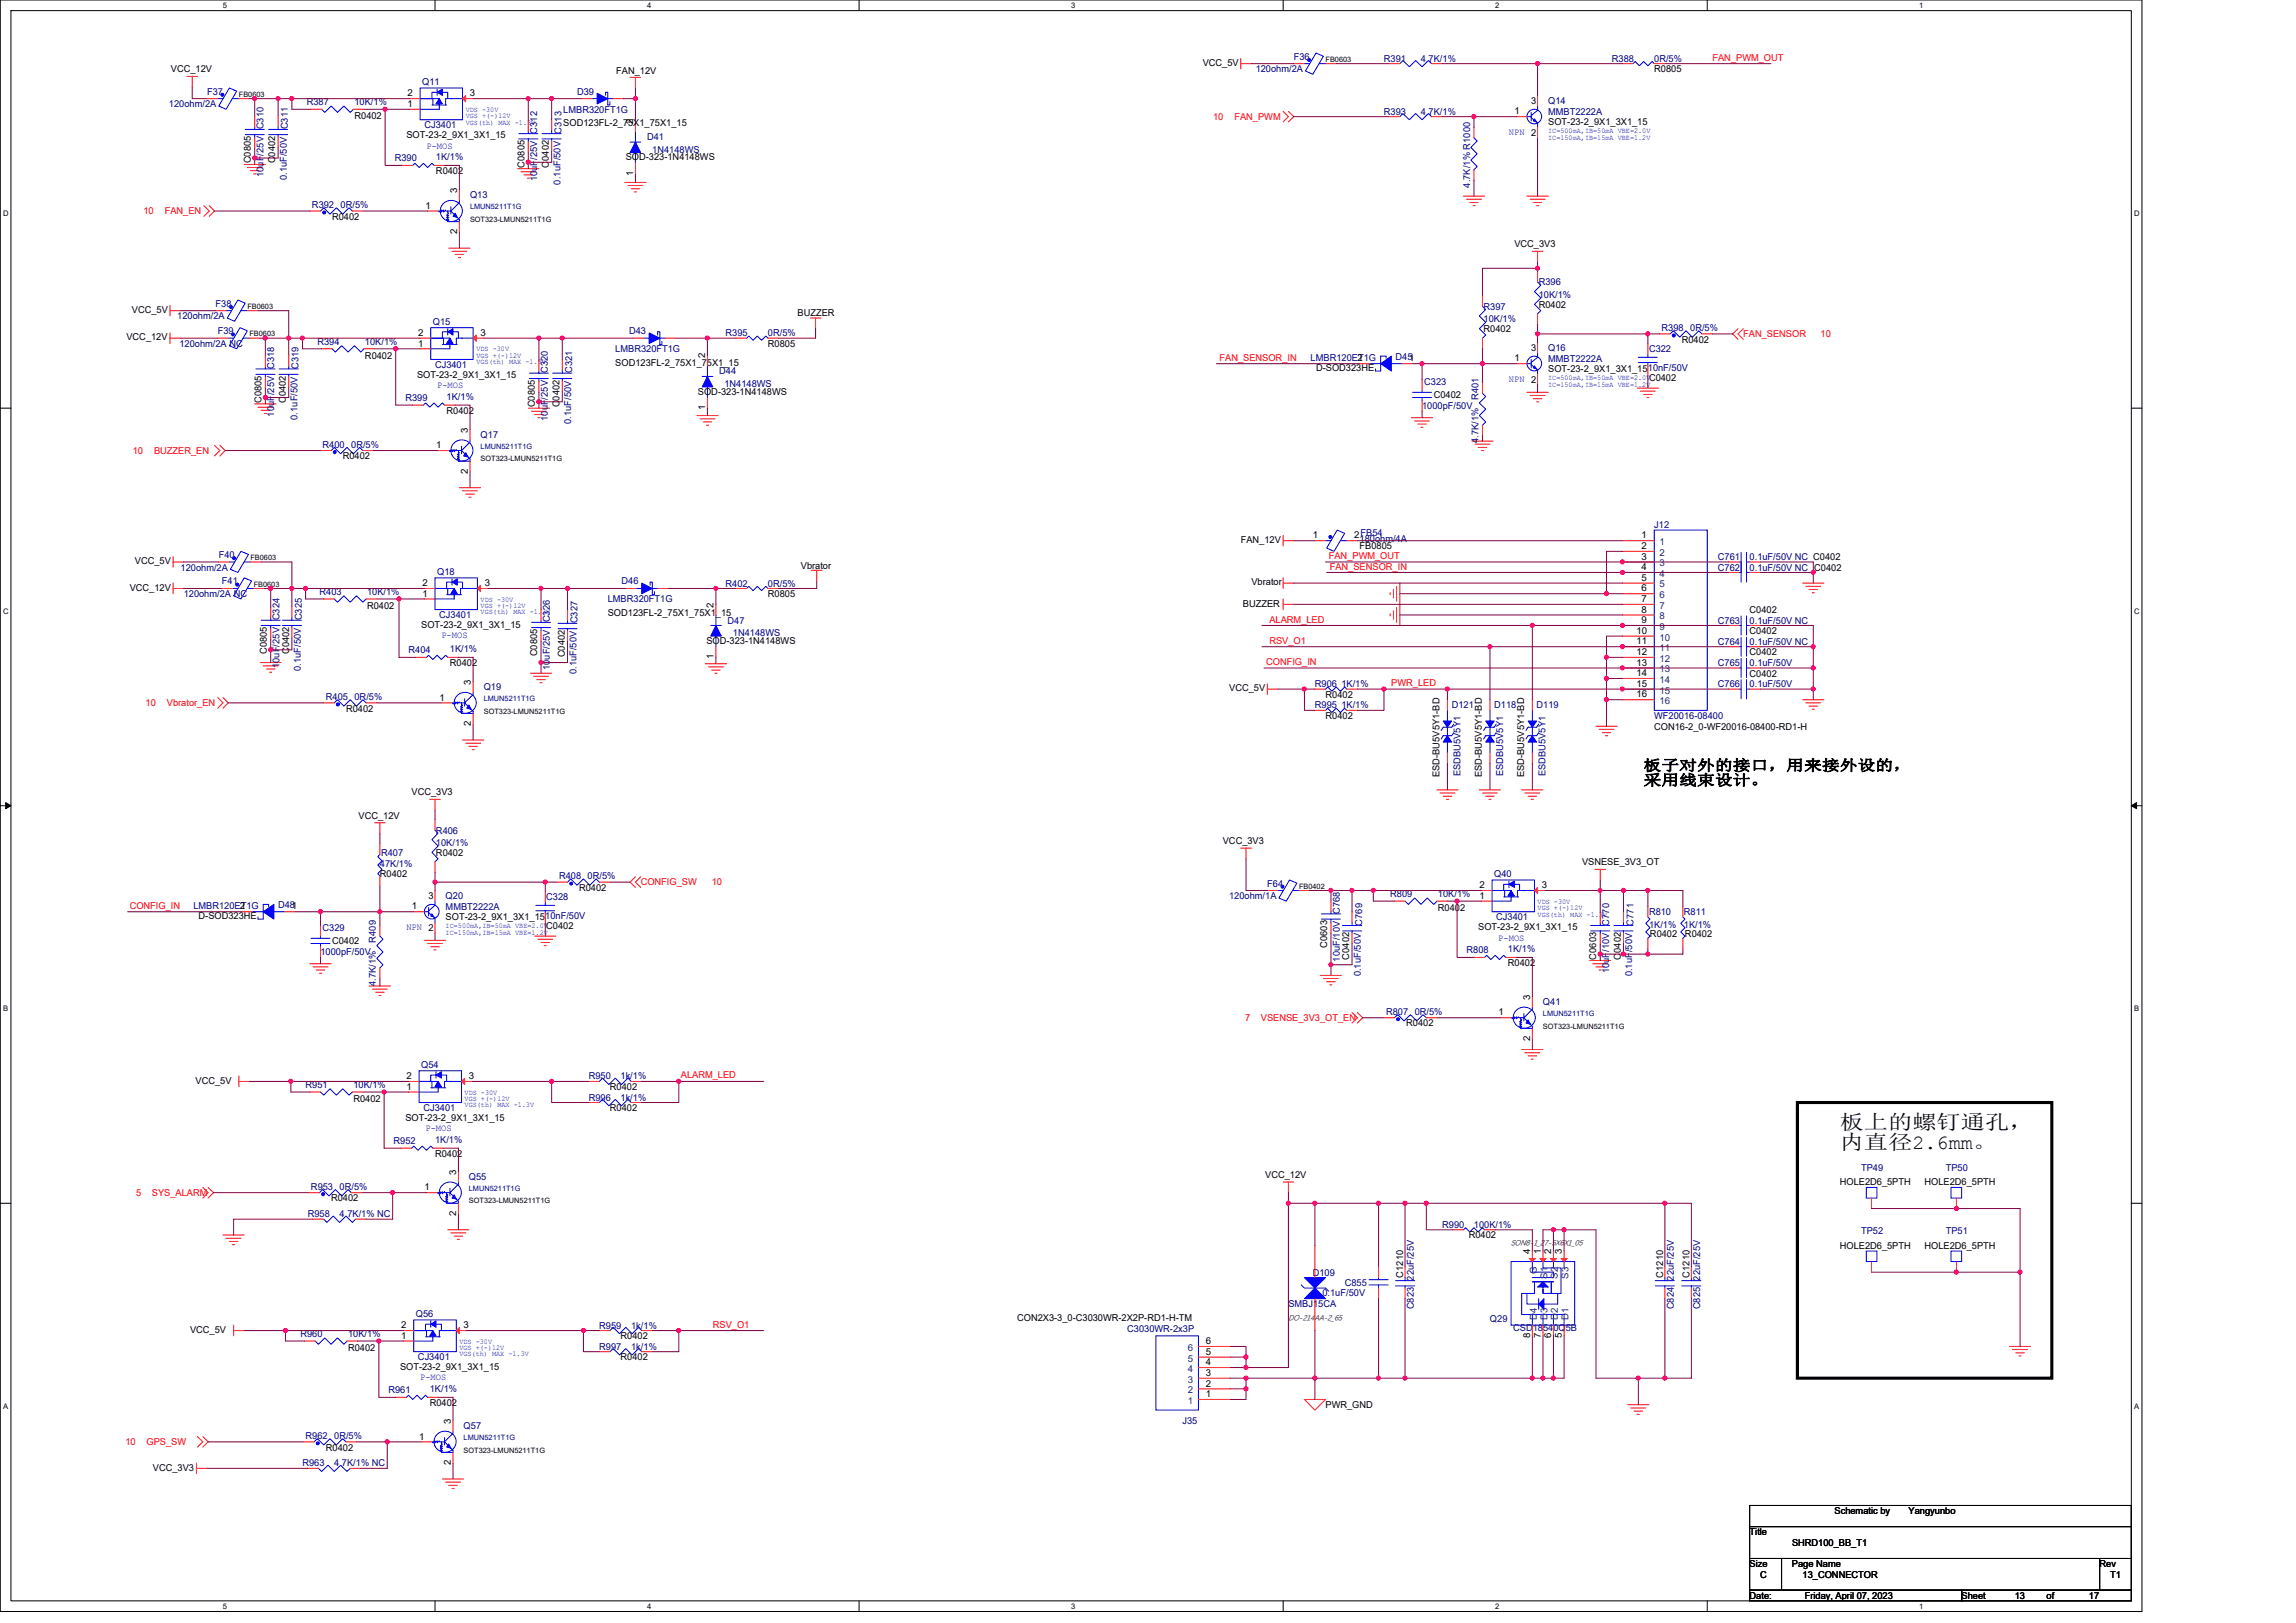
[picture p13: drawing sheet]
<svg xmlns="http://www.w3.org/2000/svg" width="297mm" height="210mm" viewBox="0 0 297 210" stroke-linecap="round" stroke-linejoin="round" font-family="sans-serif">
<defs><g id="words">
<g font-size="2.6">
<text x="238" y="146.1">板上的螺钉通孔，</text>
<text x="238" y="148.7">内直径2.6mm。</text>
</g>
<g font-size="1.9">
<text x="212.6" y="99.7">板子对外的接口，用来接外设的，</text>
<text x="212.6" y="101.6">采用线束设计。</text>
</g>
<g font-size="1.2">
<text x="22.1" y="9.4">VCC_12V</text>
<text x="79.7" y="9.6">FAN_12V</text>
<text x="155.6" y="8.5">VCC_5V</text>
<text x="214" y="9.4">R0805</text>
<text x="45.9" y="15.4">R0402</text>
<text x="52.6" y="17.9">SOT-23-2_9X1_3X1_15</text>
<text x="52.7" y="13.8">1</text>
<text x="52.7" y="12.5">2</text>
<text x="60.8" y="12.5">3</text>
<text x="72.9" y="16.3">SOD123FL-2_75X1_75X1_15</text>
<text x="81.9" y="16.1" transform="rotate(-90 81.9 16.1)">2</text>
<text x="195.9" y="14.8">1</text>
<text x="198.1" y="13.5">3</text>
<text x="200.3" y="16.2">SOT-23-2_9X1_3X1_15</text>
<text x="32.5" y="21.1" transform="rotate(-90 32.5 21.1)">C0805</text>
<text x="35.6" y="21.1" transform="rotate(-90 35.6 21.1)">C0402</text>
<text x="56.4" y="22.5">R0402</text>
<text x="67.8" y="21.7" transform="rotate(-90 67.8 21.7)">C0805</text>
<text x="71" y="21.7" transform="rotate(-90 71 21.7)">C0402</text>
<text x="81" y="20.7">SOD-323-1N4148WS</text>
<text x="81.9" y="22.8" transform="rotate(-90 81.9 22.8)">1</text>
<text x="43" y="28.4">R0402</text>
<text x="55.1" y="27">1</text>
<text x="59.1" y="25" transform="rotate(-90 59.1 25)">3</text>
<text x="59.1" y="30.3" transform="rotate(-90 59.1 30.3)">2</text>
<text x="195.9" y="32">VCC_3V3</text>
<text x="17.1" y="40.5">VCC_5V</text>
<text x="103.2" y="40.9">BUZZER</text>
<text x="199.1" y="39.8">R0402</text>
<text x="16.4" y="44">VCC_12V</text>
<text x="47.2" y="46.4">R0402</text>
<text x="54.1" y="44.8">1</text>
<text x="54.1" y="43.5">2</text>
<text x="62.2" y="43.5">3</text>
<text x="79.6" y="47.3">SOD123FL-2_75X1_75X1_15</text>
<text x="91.2" y="46.4" transform="rotate(-90 91.2 46.4)">2</text>
<text x="99.4" y="44.9">R0805</text>
<text x="175.6" y="46.8">2</text>
<text x="191.9" y="43">R0402</text>
<text x="195.9" y="46.8">1</text>
<text x="198.1" y="45.4">3</text>
<text x="217.6" y="44.3">R0402</text>
<text x="33.8" y="52.1" transform="rotate(-90 33.8 52.1)">C0805</text>
<text x="37" y="52.1" transform="rotate(-90 37 52.1)">C0402</text>
<text x="54" y="48.9">SOT-23-2_9X1_3X1_15</text>
<text x="57.8" y="53.5">R0402</text>
<text x="69.2" y="52.7" transform="rotate(-90 69.2 52.7)">C0805</text>
<text x="72.4" y="52.7" transform="rotate(-90 72.4 52.7)">C0402</text>
<text x="90.3" y="51.1">SOD-323-1N4148WS</text>
<text x="91.2" y="53.1" transform="rotate(-90 91.2 53.1)">1</text>
<text x="170.3" y="48">D-SOD323HE</text>
<text x="185.5" y="51.5">C0402</text>
<text x="200.3" y="48.2">SOT-23-2_9X1_3X1_1510nF/50V</text>
<text x="213.3" y="49.3">C0402</text>
<text x="44.3" y="59.4">R0402</text>
<text x="56.4" y="58">1</text>
<text x="60.5" y="56" transform="rotate(-90 60.5 56)">3</text>
<text x="60.5" y="61.3" transform="rotate(-90 60.5 61.3)">2</text>
<text x="160.5" y="70.3">FAN_12V</text>
<text x="169.9" y="69.7">1</text>
<text x="175.2" y="69.7">2</text>
<text x="175.9" y="71.1">FB0805</text>
<text x="212.4" y="69.7">1</text>
<text x="212.4" y="71">2</text>
<text x="16.8" y="76.4">VCC_12V</text>
<text x="17.5" y="73">VCC_5V</text>
<text x="54.6" y="77.2">1</text>
<text x="54.6" y="75.8">2</text>
<text x="62.7" y="75.8">3</text>
<text x="99.4" y="77.3">R0805</text>
<text x="103.6" y="73.6">Vbrator</text>
<text x="161.9" y="75.7">Vbrator</text>
<text x="212.4" y="72.4">3</text>
<text x="212.4" y="73.8">4</text>
<text x="212.4" y="75.1">5</text>
<text x="212.4" y="76.5">6</text>
<text x="212.4" y="77.9">7</text>
<text x="47.5" y="78.8">R0402</text>
<text x="54.5" y="81.2">SOT-23-2_9X1_3X1_15</text>
<text x="78.6" y="79.7">SOD123FL-2_75X1_75X1_15</text>
<text x="91.4" y="83.3">SOD-323-1N4148WS</text>
<text x="92.3" y="78.6" transform="rotate(-90 92.3 78.6)">2</text>
<text x="160.8" y="78.5">BUZZER</text>
<text x="211.7" y="82">10</text>
<text x="211.7" y="83.4">11</text>
<text x="212.4" y="79.3">8</text>
<text x="212.4" y="80.6">9</text>
<text x="226.4" y="82">C0402</text>
<text x="226.4" y="79.3">C0402</text>
<text x="34.5" y="84.6" transform="rotate(-90 34.5 84.6)">C0805</text>
<text x="37.4" y="84.6" transform="rotate(-90 37.4 84.6)">C0402</text>
<text x="58.2" y="86.2">R0402</text>
<text x="60.9" y="88.6" transform="rotate(-90 60.9 88.6)">3</text>
<text x="69.5" y="84.9" transform="rotate(-90 69.5 84.9)">C0805</text>
<text x="73.1" y="85" transform="rotate(-90 73.1 85)">C0402</text>
<text x="92.3" y="85.3" transform="rotate(-90 92.3 85.3)">1</text>
<text x="159" y="89.5">VCC_5V</text>
<text x="211.7" y="84.8">12</text>
<text x="211.7" y="86.1">13</text>
<text x="211.7" y="87.5">14</text>
<text x="211.7" y="88.9">15</text>
<text x="226.4" y="84.8">C0402</text>
<text x="226.4" y="87.5">C0402</text>
<text x="44.8" y="92.1">R0402</text>
<text x="56.9" y="90.6">1</text>
<text x="60.9" y="94" transform="rotate(-90 60.9 94)">2</text>
<text x="171.5" y="93">R0402</text>
<text x="171.5" y="90.3">R0402</text>
<text x="211.7" y="90.2">16</text>
<text x="214" y="94.4">CON16-2_0-WF20016-08400-RD1-H</text>
<text x="186.2" y="100.5" transform="rotate(-90 186.2 100.5)">ESD-BU5V5Y1-BD</text>
<text x="191.7" y="100.5" transform="rotate(-90 191.7 100.5)">ESD-BU5V5Y1-BD</text>
<text x="197.2" y="100.5" transform="rotate(-90 197.2 100.5)">ESD-BU5V5Y1-BD</text>
<text x="46.4" y="105.9">VCC_12V</text>
<text x="53.3" y="102.9">VCC_3V3</text>
<text x="49.1" y="113.5">R0402</text>
<text x="56.4" y="110.7">R0402</text>
<text x="158.2" y="109.2">VCC_3V3</text>
<text x="204.7" y="112">VSNESE_3V3_OT</text>
<text x="25.7" y="119">D-SOD323HE</text>
<text x="31" y="117.7">2</text>
<text x="53.3" y="117.7">1</text>
<text x="55.5" y="116.3">3</text>
<text x="57.7" y="119.1">SOT-23-2_9X1_3X1_1510nF/50V</text>
<text x="74.9" y="115.3">R0402</text>
<text x="186" y="117.9">R0402</text>
<text x="191.4" y="116.3">1</text>
<text x="191.4" y="114.9">2</text>
<text x="199.5" y="114.9">3</text>
<text x="43" y="122.1">C0402</text>
<text x="70.7" y="120.2">C0402</text>
<text x="171.7" y="122.6" transform="rotate(-90 171.7 122.6)">C0603</text>
<text x="174.6" y="124.1" transform="rotate(-90 174.6 124.1)">C0402</text>
<text x="191.2" y="120.3">SOT-23-2_9X1_3X1_15</text>
<text x="195.1" y="125">R0402</text>
<text x="206.5" y="124.1" transform="rotate(-90 206.5 124.1)">C0603</text>
<text x="209.7" y="124.1" transform="rotate(-90 209.7 124.1)">C0402</text>
<text x="213.5" y="121.3">R0402</text>
<text x="218" y="121.3">R0402</text>
<text x="193.9" y="131.4">1</text>
<text x="197.9" y="129.3" transform="rotate(-90 197.9 129.3)">3</text>
<text x="181.9" y="132.8">R0402</text>
<text x="197.9" y="134.7" transform="rotate(-90 197.9 134.7)">2</text>
<text x="25.3" y="140.2">VCC_5V</text>
<text x="45.7" y="142.5">R0402</text>
<text x="52.6" y="141">1</text>
<text x="52.6" y="139.6">2</text>
<text x="60.7" y="139.6">3</text>
<text x="78.9" y="141">R0402</text>
<text x="78.9" y="143.8">R0402</text>
<text x="52.4" y="145">SOT-23-2_9X1_3X1_15</text>
<text x="56.3" y="149.7">R0402</text>
<text x="42.8" y="155.4">R0402</text>
<text x="54.9" y="154">1</text>
<text x="59" y="152" transform="rotate(-90 59 152)">3</text>
<text x="163.7" y="152.4">VCC_12V</text>
<text x="238" y="153.4">HOLE2D6_5PTH</text>
<text x="249" y="153.4">HOLE2D6_5PTH</text>
<text x="59" y="157.3" transform="rotate(-90 59 157.3)">2</text>
<text x="190" y="160.2">R0402</text>
<text x="238" y="161.6">HOLE2D6_5PTH</text>
<text x="249" y="161.6">HOLE2D6_5PTH</text>
<text x="181.5" y="165.3" transform="rotate(-90 181.5 165.3)">C1210</text>
<text x="197.9" y="162.3" transform="rotate(-90 197.9 162.3)">4</text>
<text x="199.3" y="162.3" transform="rotate(-90 199.3 162.3)">1</text>
<text x="200.7" y="162.3" transform="rotate(-90 200.7 162.3)">2</text>
<text x="202.1" y="162.3" transform="rotate(-90 202.1 162.3)">3</text>
<text x="215.2" y="165.3" transform="rotate(-90 215.2 165.3)">C1210</text>
<text x="218.6" y="165.3" transform="rotate(-90 218.6 165.3)">C1210</text>
<text x="24.6" y="172.4">VCC_5V</text>
<text x="51.9" y="173.2">1</text>
<text x="51.9" y="171.9">2</text>
<text x="60" y="171.9">3</text>
<text x="80.3" y="173.3">R0402</text>
<text x="131.6" y="170.9">CON2X3-3_0-C3030WR-2X2P-RD1-H-TM</text>
<text x="156" y="173.9">6</text>
<text x="197.9" y="173.1" transform="rotate(-90 197.9 173.1)">8</text>
<text x="199.3" y="173.1" transform="rotate(-90 199.3 173.1)">7</text>
<text x="200.7" y="173.1" transform="rotate(-90 200.7 173.1)">6</text>
<text x="202.1" y="173.1" transform="rotate(-90 202.1 173.1)">5</text>
<text x="45" y="174.8">R0402</text>
<text x="51.7" y="177.2">SOT-23-2_9X1_3X1_15</text>
<text x="80.3" y="176">R0402</text>
<text x="156" y="179.4">2</text>
<text x="156" y="178">3</text>
<text x="156" y="176.6">4</text>
<text x="156" y="175.3">5</text>
<text x="55.6" y="181.9">R0402</text>
<text x="58.3" y="184.2" transform="rotate(-90 58.3 184.2)">3</text>
<text x="156" y="180.8">1</text>
<text x="171.5" y="182.2">PWR_GND</text>
<text x="19.8" y="190.3">VCC_3V3</text>
<text x="42.2" y="187.7">R0402</text>
<text x="54.2" y="186.2">1</text>
<text x="58.3" y="189.6" transform="rotate(-90 58.3 189.6)">2</text>
<text x="237.3" y="195.9">Schematic by</text>
<text x="246.9" y="195.9">Yangyunbo</text>
<text x="226.4" y="198.6">Title</text>
<text x="226.4" y="202.8">Size</text>
<text x="231.8" y="202.8">Page Name</text>
<text x="231.8" y="200">SHRD100_BB_T1</text>
<text x="271.6" y="202.8">Rev</text>
<text x="226.4" y="206.9">Date:</text>
<text x="227.7" y="204.1">C</text>
<text x="233.2" y="204.1">13_CONNECTOR</text>
<text x="233.5" y="206.9">Friday, April 07, 2023</text>
<text x="253.8" y="206.9">Sheet</text>
<text x="260.6" y="206.9">13</text>
<text x="264.8" y="206.9">of</text>
<text x="270.3" y="206.9">17</text>
<text x="273" y="204.1">T1</text>
</g>
<g font-size="1.2" fill="#000080">
<text x="54.6" y="11">Q11</text>
<text x="162.5" y="9.4">120ohm/2A</text>
<text x="167.4" y="7.7">F36</text>
<text x="179" y="8">R391</text>
<text x="183.8" y="8">4.7K/1%</text>
<text x="208.5" y="8">R388</text>
<text x="214" y="8">0R/5%</text>
<text x="21.9" y="13.9">120ohm/2A</text>
<text x="26.8" y="12.2">F37</text>
<text x="34.1" y="16.7" transform="rotate(-90 34.1 16.7)">C310</text>
<text x="37.2" y="16.7" transform="rotate(-90 37.2 16.7)">C311</text>
<text x="39.7" y="13.6">R387</text>
<text x="45.9" y="13.6">10K/1%</text>
<text x="54.9" y="16.6">CJ3401</text>
<text x="69.5" y="17.3" transform="rotate(-90 69.5 17.3)">C312</text>
<text x="72.6" y="17.3" transform="rotate(-90 72.6 17.3)">C313</text>
<text x="72.9" y="14.6">LMBR320FT1G</text>
<text x="74.7" y="12.2">D39</text>
<text x="179" y="14.8">R393</text>
<text x="183.8" y="14.8">4.7K/1%</text>
<text x="200.3" y="13.5">Q14</text>
<text x="200.3" y="14.8">MMBT2222A</text>
<text x="34.1" y="22.9" transform="rotate(-90 34.1 22.9)">10uF/25V</text>
<text x="37.1" y="23.3" transform="rotate(-90 37.1 23.3)">0.1uF/50V</text>
<text x="51.1" y="20.9">R390</text>
<text x="56.4" y="20.7">1K/1%</text>
<text x="69.5" y="23.5" transform="rotate(-90 69.5 23.5)">10uF/25V</text>
<text x="72.5" y="23.9" transform="rotate(-90 72.5 23.9)">0.1uF/50V</text>
<text x="83.7" y="18.1">D41</text>
<text x="84.4" y="19.8">1N4148WS</text>
<text x="40.4" y="26.9">R392 0R/5%</text>
<text x="60.8" y="25.7">Q13</text>
<text x="190.2" y="24.3" transform="rotate(-90 190.2 24.3)">4.7K/1% R1000</text>
<text x="22.9" y="41.3">120ohm/2A</text>
<text x="27.9" y="39.7">F38</text>
<text x="56" y="42">Q15</text>
<text x="191.9" y="40.1">R397</text>
<text x="191.9" y="41.7">10K/1%</text>
<text x="199.1" y="36.9">R396</text>
<text x="199.1" y="38.6">10K/1%</text>
<text x="23.2" y="44.9">120ohm/2A NC</text>
<text x="28.2" y="43.2">F39</text>
<text x="35.5" y="47.7" transform="rotate(-90 35.5 47.7)">C318</text>
<text x="38.6" y="47.7" transform="rotate(-90 38.6 47.7)">C319</text>
<text x="41.1" y="44.6">R394</text>
<text x="47.2" y="44.6">10K/1%</text>
<text x="56.3" y="47.6">CJ3401</text>
<text x="79.6" y="45.6">LMBR320FT1G</text>
<text x="81.4" y="43.2">D43</text>
<text x="93.9" y="43.5">R395</text>
<text x="99.4" y="43.5">0R/5%</text>
<text x="169.6" y="46.7">LMBR120ET1G</text>
<text x="180.5" y="46.5">D451</text>
<text x="200.3" y="45.4">Q16</text>
<text x="200.3" y="46.8">MMBT2222A</text>
<text x="213.3" y="45.6">C322</text>
<text x="215" y="42.8">R398 0R/5%</text>
<text x="35.5" y="53.9" transform="rotate(-90 35.5 53.9)">10uF/25V</text>
<text x="52.4" y="51.9">R399</text>
<text x="57.8" y="51.7">1K/1%</text>
<text x="70.9" y="48.3" transform="rotate(-90 70.9 48.3)">C320</text>
<text x="74" y="48.3" transform="rotate(-90 74 48.3)">C321</text>
<text x="93" y="48.5">D44</text>
<text x="93.7" y="50.1">1N4148WS</text>
<text x="184" y="53">1000pF/50V</text>
<text x="184.3" y="49.8">C323</text>
<text x="191.3" y="51.7" transform="rotate(-90 191.3 51.7)">R401</text>
<text x="38.5" y="54.3" transform="rotate(-90 38.5 54.3)">0.1uF/50V</text>
<text x="41.7" y="57.9">R400 0R/5%</text>
<text x="62.2" y="56.7">Q17</text>
<text x="70.9" y="54.5" transform="rotate(-90 70.9 54.5)">10uF/25V</text>
<text x="73.9" y="54.9" transform="rotate(-90 73.9 54.9)">0.1uF/50V</text>
<text x="191.3" y="57.3" transform="rotate(-90 191.3 57.3)">4.7K/1%</text>
<text x="175.9" y="70.1">180ohm/4A</text>
<text x="176" y="69.3">FB54</text>
<text x="214" y="68.3">J12</text>
<text x="23.4" y="73.8">120ohm/2A</text>
<text x="23.8" y="77.3">120ohm/2A NC</text>
<text x="28.3" y="72.2">F40</text>
<text x="28.7" y="75.6">F41</text>
<text x="41.3" y="77">R403</text>
<text x="47.5" y="77">10K/1%</text>
<text x="56.6" y="74.4">Q18</text>
<text x="78.6" y="77.9">LMBR320FT1G</text>
<text x="80.4" y="75.6">D46</text>
<text x="93.9" y="75.9">R402</text>
<text x="99.4" y="75.9">0R/5%</text>
<text x="222.2" y="72.5">C761</text>
<text x="222.2" y="73.8">C762</text>
<text x="226.4" y="72.5">0.1uF/50V NC C0402</text>
<text x="226.4" y="73.8">0.1uF/50V NC C0402</text>
<text x="36.2" y="80.2" transform="rotate(-90 36.2 80.2)">C324</text>
<text x="39" y="80.2" transform="rotate(-90 39 80.2)">C325</text>
<text x="56.8" y="80">CJ3401</text>
<text x="71.1" y="80.5" transform="rotate(-90 71.1 80.5)">C326</text>
<text x="74.7" y="80.6" transform="rotate(-90 74.7 80.6)">C327</text>
<text x="94.1" y="80.7">D47</text>
<text x="94.8" y="82.3">1N4148WS</text>
<text x="222.2" y="83.4">C764</text>
<text x="222.2" y="80.7">C763</text>
<text x="226.4" y="83.4">0.1uF/50V NC</text>
<text x="226.4" y="80.7">0.1uF/50V NC</text>
<text x="36.2" y="86.4" transform="rotate(-90 36.2 86.4)">10uF/25V</text>
<text x="38.9" y="86.8" transform="rotate(-90 38.9 86.8)">0.1uF/50V</text>
<text x="52.8" y="84.5">R404</text>
<text x="58.2" y="84.4">1K/1%</text>
<text x="62.6" y="89.3">Q19</text>
<text x="71.1" y="86.7" transform="rotate(-90 71.1 86.7)">10uF/25V</text>
<text x="74.6" y="87.2" transform="rotate(-90 74.6 87.2)">0.1uF/50V</text>
<text x="170.1" y="88.9">R906 1K/1%</text>
<text x="222.2" y="86.2">C765</text>
<text x="222.2" y="88.9">C766</text>
<text x="226.4" y="86.2">0.1uF/50V</text>
<text x="226.4" y="88.9">0.1uF/50V</text>
<text x="42.2" y="90.6">R405 0R/5%</text>
<text x="170.1" y="91.7">R995 1K/1%</text>
<text x="187.8" y="91.7">D121</text>
<text x="193.3" y="91.7">D118</text>
<text x="198.8" y="91.7">D119</text>
<text x="214" y="93">WF20016-08400</text>
<text x="189" y="100.4" transform="rotate(-90 189 100.4)">ESDBU5V5Y1</text>
<text x="194.5" y="100.4" transform="rotate(-90 194.5 100.4)">ESDBU5V5Y1</text>
<text x="199.9" y="100.4" transform="rotate(-90 199.9 100.4)">ESDBU5V5Y1</text>
<text x="56.4" y="107.8">R406</text>
<text x="49.1" y="112.2">47K/1%</text>
<text x="49.3" y="110.7">R407</text>
<text x="56.4" y="109.5">10K/1%</text>
<text x="72.3" y="113.7">R408 0R/5%</text>
<text x="193.3" y="113.5">Q40</text>
<text x="25" y="117.6">LMBR120ET1G</text>
<text x="36" y="117.4">D481</text>
<text x="57.7" y="116.3">Q20</text>
<text x="57.7" y="117.7">MMBT2222A</text>
<text x="70.7" y="116.5">C328</text>
<text x="159" y="116.3">120ohm/1A</text>
<text x="164" y="114.7">F64</text>
<text x="173.3" y="118.2" transform="rotate(-90 173.3 118.2)">C768</text>
<text x="176.2" y="119.7" transform="rotate(-90 176.2 119.7)">C769</text>
<text x="179.8" y="116.1">R809</text>
<text x="186" y="116.1">10K/1%</text>
<text x="193.6" y="119.1">CJ3401</text>
<text x="208.2" y="119.7" transform="rotate(-90 208.2 119.7)">C770</text>
<text x="211.3" y="119.7" transform="rotate(-90 211.3 119.7)">C771</text>
<text x="213.3" y="118.4">R810</text>
<text x="217.8" y="118.4">R811</text>
<text x="41.5" y="123.6">1000pF/50V</text>
<text x="41.7" y="120.5">C329</text>
<text x="48.6" y="121.9" transform="rotate(-90 48.6 121.9)">R409</text>
<text x="173.3" y="124.4" transform="rotate(-90 173.3 124.4)">10uF/10V</text>
<text x="189.7" y="123.3">R808</text>
<text x="195.1" y="123.2">1K/1%</text>
<text x="208.2" y="125.9" transform="rotate(-90 208.2 125.9)">10uF/10V</text>
<text x="213.3" y="120">1K/1%</text>
<text x="217.8" y="120">1K/1%</text>
<text x="48.6" y="127.6" transform="rotate(-90 48.6 127.6)">4.7K/1%</text>
<text x="176.1" y="126.3" transform="rotate(-90 176.1 126.3)">0.1uF/50V</text>
<text x="179.3" y="131.3">R807 0R/5%</text>
<text x="199.6" y="130">Q41</text>
<text x="211.2" y="126.3" transform="rotate(-90 211.2 126.3)">0.1uF/50V</text>
<text x="39.5" y="140.8">R951</text>
<text x="45.7" y="140.8">10K/1%</text>
<text x="54.5" y="138.2">Q54</text>
<text x="54.8" y="143.8">CJ3401</text>
<text x="76.2" y="139.7">R950</text>
<text x="76.2" y="142.4">R996</text>
<text x="80.3" y="139.7">1k/1%</text>
<text x="80.3" y="142.4">1k/1%</text>
<text x="50.9" y="148">R952</text>
<text x="56.3" y="147.9">1K/1%</text>
<text x="40.2" y="153.9">R953 0R/5%</text>
<text x="60.7" y="152.7">Q55</text>
<text x="240.8" y="151.4">TP49</text>
<text x="251.7" y="151.4">TP50</text>
<text x="39.8" y="157.5">R958</text>
<text x="43.9" y="157.5">4.7K/1% NC</text>
<text x="186.6" y="158.9">R990</text>
<text x="190.7" y="158.9">100K/1%</text>
<text x="240.8" y="159.7">TP52</text>
<text x="251.7" y="159.7">TP51</text>
<text x="169.8" y="165">D109</text>
<text x="171.1" y="167.6">0.1uF/50V</text>
<text x="174" y="166.4">C855</text>
<text x="38.9" y="173">R960</text>
<text x="45" y="173">10K/1%</text>
<text x="53.8" y="170.4">Q56</text>
<text x="77.5" y="171.9">R959</text>
<text x="81.7" y="171.9">1k/1%</text>
<text x="145.8" y="172.3">C3030WR-2x3P</text>
<text x="166.7" y="169.1">SMBJ15CA</text>
<text x="182.9" y="169.4" transform="rotate(-90 182.9 169.4)">C823 22uF/25V</text>
<text x="192.8" y="171.1">Q29</text>
<text x="195.8" y="172.2">CSD18540Q5B</text>
<text x="216.5" y="169.4" transform="rotate(-90 216.5 169.4)">C824 22uF/25V</text>
<text x="220" y="169.4" transform="rotate(-90 220 169.4)">C825 22uF/25V</text>
<text x="54.1" y="176">CJ3401</text>
<text x="77.5" y="174.6">R997</text>
<text x="81.7" y="174.6">1k/1%</text>
<text x="50.2" y="180.3">R961</text>
<text x="55.6" y="180.1">1K/1%</text>
<text x="60" y="184.9">Q57</text>
<text x="153" y="184.2">J35</text>
<text x="39.1" y="189.7">R963</text>
<text x="39.5" y="186.2">R962 0R/5%</text>
<text x="43.2" y="189.7">4.7K/1% NC</text>
</g>
<g font-size="1.2" fill="#f00">
<text x="221.5" y="7.9">FAN_PWM_OUT</text>
<text x="156.9" y="15.5">10</text>
<text x="159.7" y="15.5">FAN_PWM</text>
<text x="18.6" y="27.7">10</text>
<text x="21.3" y="27.7">FAN_EN</text>
<text x="157.8" y="46.7">FAN_SENSOR_IN</text>
<text x="225.5" y="43.6">FAN_SENSOR</text>
<text x="235.5" y="43.6">10</text>
<text x="17.2" y="58.7">10</text>
<text x="19.9" y="58.7">BUZZER_EN</text>
<text x="171.9" y="72.3">FAN_PWM_OUT</text>
<text x="172" y="73.7">FAN_SENSOR_IN</text>
<text x="164.2" y="80.5">ALARM_LED</text>
<text x="164.2" y="83.3">RSV_O1</text>
<text x="163.8" y="86">CONFIG_IN</text>
<text x="180" y="88.8">PWR_LED</text>
<text x="18.8" y="91.4">10</text>
<text x="21.6" y="91.4">Vbrator_EN</text>
<text x="16.8" y="117.6">CONFIG_IN</text>
<text x="82.9" y="114.6">CONFIG_SW</text>
<text x="92.1" y="114.6">10</text>
<text x="161.1" y="132.1">7</text>
<text x="163.1" y="132.1">VSENSE_3V3_OT_EN</text>
<text x="88.1" y="139.5">ALARM_LED</text>
<text x="17.6" y="154.7">5</text>
<text x="19.7" y="154.7">SYS_ALARM</text>
<text x="92.2" y="171.8">RSV_O1</text>
<text x="16.2" y="187">10</text>
<text x="19" y="187">GPS_SW</text>
</g>
<g font-size="1.2" fill="#00f">
<text x="195.2" y="17.4">NPN 2</text>
<text x="55.2" y="19.2">P-MOS</text>
<text x="56.6" y="50.2">P-MOS</text>
<text x="195.2" y="49.4">NPN 2</text>
<text x="57.1" y="82.6">P-MOS</text>
<text x="52.6" y="120.3">NPN 2</text>
<text x="193.8" y="121.7">P-MOS</text>
<text x="55.1" y="146.4">P-MOS</text>
<text x="54.4" y="178.6">P-MOS</text>
</g>
<g font-size="1.2" fill="#004080">
<text x="214.7" y="70.5">1</text>
<text x="214.7" y="71.9">2</text>
<text x="214.7" y="73.3">3</text>
<text x="214.7" y="74.6">4</text>
<text x="214.7" y="76">5</text>
<text x="214.7" y="77.4">6</text>
<text x="214.7" y="78.8">7</text>
<text x="214.7" y="80.1">8</text>
<text x="214.7" y="81.5">9</text>
<text x="214.7" y="82.9">10</text>
<text x="214.7" y="84.2">11</text>
<text x="214.7" y="85.6">12</text>
<text x="214.7" y="87">13</text>
<text x="214.7" y="88.3">14</text>
<text x="214.7" y="89.7">15</text>
<text x="214.7" y="91.1">16</text>
<text x="198.8" y="164.9" transform="rotate(-90 198.8 164.9)">G</text>
<text x="200.2" y="165.4" transform="rotate(-90 200.2 165.4)">S1</text>
<text x="201.5" y="165.4" transform="rotate(-90 201.5 165.4)">S2</text>
<text x="202.9" y="165.4" transform="rotate(-90 202.9 165.4)">S3</text>
<text x="198.8" y="170.8" transform="rotate(-90 198.8 170.8)">D4</text>
<text x="200.2" y="170.8" transform="rotate(-90 200.2 170.8)">D3</text>
<text x="201.5" y="170.8" transform="rotate(-90 201.5 170.8)">D2</text>
<text x="202.9" y="170.8" transform="rotate(-90 202.9 170.8)">D1</text>
<text x="153.7" y="178.9">3</text>
<text x="153.7" y="177.5">4</text>
<text x="153.7" y="176.1">5</text>
<text x="153.7" y="174.8">6</text>
<text x="153.7" y="181.6">1</text>
<text x="153.7" y="180.3">2</text>
</g>
<g font-size="1">
<text x="28.8" y="1">5</text>
<text x="83.7" y="1">4</text>
<text x="138.6" y="1">3</text>
<text x="193.4" y="1">2</text>
<text x="248.3" y="1">1</text>
<text x="171.5" y="8">FB0603</text>
<text x="30.9" y="12.5">FB0603</text>
<text x=".4" y="28">D</text>
<text x="60.8" y="28.7">SOT323-LMUN5211T1G</text>
<text x="276.1" y="28">D</text>
<text x="32" y="39.9">FB0603</text>
<text x="32.3" y="43.5">FB0603</text>
<text x="62.2" y="59.7">SOT323-LMUN5211T1G</text>
<text x="32.4" y="72.5">FB0603</text>
<text x="32.8" y="75.9">FB0603</text>
<text x=".4" y="79.4">C</text>
<text x="276.1" y="79.4">C</text>
<text x="62.6" y="92.3">SOT323-LMUN5211T1G</text>
<text x="168.1" y="115">FB0402</text>
<text x=".4" y="130.9">B</text>
<text x="276.1" y="130.9">B</text>
<text x="199.6" y="133.1">SOT323-LMUN5211T1G</text>
<text x="60.7" y="155.7">SOT323-LMUN5211T1G</text>
<text x="195.5" y="161.1">SON8-1_27-5X6X1_05</text>
<text x="166.7" y="170.8">DO-214AA-2_65</text>
<text x=".4" y="182.3">A</text>
<text x="276.1" y="182.3">A</text>
<text x="60" y="187.9">SOT323-LMUN5211T1G</text>
<text x="28.8" y="208.2">5</text>
<text x="83.7" y="208.2">4</text>
<text x="138.6" y="208.2">3</text>
<text x="193.4" y="208.2">2</text>
<text x="248.3" y="208.2">1</text>
</g>
<g font-size="1" fill="#00f">
<text x="60.3" y="15.3">VGS +(-)12V</text>
<text x="60.3" y="14.5">VDS -30V</text>
<text x="60.3" y="16.1">VGS(th) MAX -1.3V</text>
<text x="200.3" y="17.2">IC=500mA,IB=50mA VBE=2.0V</text>
<text x="200.3" y="18.2">IC=150mA,IB=15mA VBE=1.2V</text>
<text x="61.6" y="46.3">VGS +(-)12V</text>
<text x="61.6" y="45.5">VDS -30V</text>
<text x="61.6" y="47.1">VGS(th) MAX -1.3V</text>
<text x="200.3" y="49.2">IC=500mA,IB=50mA VBE=2.0V</text>
<text x="200.3" y="50.1">IC=150mA,IB=15mA VBE=1.2V</text>
<text x="62.2" y="77.8">VDS -30V</text>
<text x="62.2" y="78.7">VGS +(-)12V</text>
<text x="62.2" y="79.5">VGS(th) MAX -1.3V</text>
<text x="198.9" y="117.8">VGS +(-)12V</text>
<text x="198.9" y="116.9">VDS -30V</text>
<text x="198.9" y="118.6">VGS(th) MAX -1.3V</text>
<text x="57.7" y="120.1">IC=500mA,IB=50mA VBE=2.0V</text>
<text x="57.7" y="121">IC=150mA,IB=15mA VBE=1.2V</text>
<text x="60.1" y="142.4">VGS +(-)12V</text>
<text x="60.1" y="141.6">VDS -30V</text>
<text x="60.1" y="143.3">VGS(th) MAX -1.3V</text>
<text x="59.4" y="173.8">VDS -30V</text>
<text x="59.4" y="174.7">VGS +(-)12V</text>
<text x="59.4" y="175.5">VGS(th) MAX -1.3V</text>
</g>
<g font-size="1" fill="#000080">
<text x="60.8" y="27.1">LMUN5211T1G</text>
<text x="62.2" y="58">LMUN5211T1G</text>
<text x="62.6" y="90.7">LMUN5211T1G</text>
<text x="199.6" y="131.4">LMUN5211T1G</text>
<text x="60.7" y="154.1">LMUN5211T1G</text>
<text x="60" y="186.3">LMUN5211T1G</text>
</g>
</g></defs>
<path d="M0 0h277.1v208.5h-277.1zM1.4 1.4h274.3v205.7h-274.3z" fill="none" stroke="#000" stroke-width=".13"/>
<g fill="#fff">
<path d="M28.8 .1h.6v1.1h-.6z"/>
<path d="M28.8 207.3h.6v1.1h-.6z"/>
</g>
<path d="M56.3 0v1.4M56.3 207.1v1.4" fill="none" stroke="#000" stroke-width=".13"/>
<g fill="#fff">
<path d="M83.7 .1h.6v1.1h-.6z"/>
<path d="M83.7 207.3h.6v1.1h-.6z"/>
</g>
<path d="M111.1 0v1.4M111.1 207.1v1.4" fill="none" stroke="#000" stroke-width=".13"/>
<g fill="#fff">
<path d="M138.6 .1h.5v1.1h-.5z"/>
<path d="M138.6 207.3h.5v1.1h-.5z"/>
</g>
<path d="M166 0v1.4M166 207.1v1.4" fill="none" stroke="#000" stroke-width=".13"/>
<g fill="#fff">
<path d="M193.4 .1h.6v1.1h-.6z"/>
<path d="M193.4 207.3h.6v1.1h-.6z"/>
</g>
<path d="M220.9 0v1.4M220.9 207.1v1.4" fill="none" stroke="#000" stroke-width=".13"/>
<g fill="#fff">
<path d="M248.3 .1h.6v1.1h-.6z"/>
<path d="M248.3 207.3h.6v1.1h-.6z"/>
<path d="M.4 27.1h.7v1.1h-.7z"/>
<path d="M276.1 27.1h.7v1.1h-.7z"/>
<path d="M.4 78.5h.7v1.1h-.7z"/>
<path d="M276.1 78.5h.7v1.1h-.7z"/>
</g>
<path d="M0 52.8h1.4M275.7 52.8h1.4" fill="none" stroke="#000" stroke-width=".13"/>
<g fill="#fff">
<path d="M.4 130h.7v1.1h-.7z"/>
<path d="M276.1 130h.7v1.1h-.7z"/>
</g>
<path d="M0 104.2h1.4M275.7 104.2h1.4" fill="none" stroke="#000" stroke-width=".13"/>
<path d="M.7 103.8l.7 .4-.7 .4zM275.7 104.2l.7-.4v.8z" fill="#000" stroke="#000" stroke-width=".13"/>
<g fill="#fff">
<path d="M.4 181.4h.7v1.1h-.7z"/>
<path d="M276.1 181.4h.7v1.1h-.7z"/>
</g>
<path d="M0 155.7h1.4M275.7 155.7h1.4M226.4 194.8h49.3v2.7h-49.3zM226.4 197.5h49.3v4.1h-49.3zM226.4 201.6h4.1v4.1h-4.1zM226.4 205.7h27.4v1.4h-27.4zM230.5 201.6h41.1v4.1h-41.1zM253.8 205.7h21.9v1.4h-21.9zM271.6 201.6h4.1v4.1h-4.1z" fill="none" stroke="#000" stroke-width=".13"/>
<path d="M232.5 142.6h32.9v35.7h-32.9z" fill="none" stroke="#000" stroke-width=".4"/>
<g fill="none" stroke="#f00" stroke-width=".13">
<path d="M24.2 9.9h1.3M24.9 9.9v1.4M26.8 12.8h1.4M30.9 12.8h1.4M33 15.1v1.4M33 17.8v1.4M36 17.7v1.4M36 15v1.3M40.2 14.1h1.4M45.7 14.1h1.4M53 14.1h1.4M53 12.8h1.4"/>
<path d="M59.8 12.8h1.4M68.3 15.6v1.4M68.3 18.4v1.3M71.4 18.2v1.4M71.4 15.5v1.4M75.2 12.8h1.4M79.3 12.8h1.4M81.5 10h1.4M82.2 15.6v1.4M82.2 10v1.4M160.5 8.2h1.4M160.5 7.6v1.3"/>
<path d="M166 14.4l.7 .7-.7 .7M166.7 14.4l.7 .7-.7 .7M167.4 8.2h1.4M171.5 8.2h1.4M179.7 15.1h1.4M179.7 8.2h1.4M185.2 15.1h1.4M185.2 8.2h1.4M190.7 16.5v1.3M196.2 15.1h1.3M198.9 12.3v1.4M198.9 16.5v1.3"/>
<path d="M209.9 8.2h1.4M214 8.2h1.4M22 39.5v1.4M26.4 26.6l.7 .7-.7 .7M27.1 26.6l.6 .7-.6 .7M31.6 21.3h2.7M32 21.7h1.9M32.4 22.1h1.1M32.8 22.5h.3M40.1 27.3h1.4M45.6 27.3h1.3M52 21.4h1.4"/>
<path d="M55.3 27.3h1.4M56.2 21.4h1.3M58.1 32.1h2.7M58.5 32.5h1.9M58.9 32.9h1.1M59.3 33.3h.3M59.4 24.6v1.3M59.4 28.7v1.3M67 21.8h2.7M67.4 22.2h1.9M67.8 22.6h1.1M68.2 23.1h.3"/>
<path d="M80.8 23.6h2.8M81.2 24h2M81.7 24.4h1.1M82.1 24.8h.2M82.2 21.1v1.4M189.3 25.4h2.8M189.7 25.8h2M190.1 26.2h1.1M190.6 26.6h.2M190.7 21.9v1.4M191.8 38.3v1.3M197.5 25.4h2.8"/>
<path d="M198 25.8h1.9M198.2 32.5h1.4M198.4 26.2h1.1M198.8 26.6h.3M198.9 35.1v1.4M198.9 32.5v1.4M22 43.8h1.4M22 43.1v1.3M22 40.2h1.4M27.7 57.6l.7 .7-.7 .7M27.9 40.2h1.3M28.2 43.8h1.3"/>
<path d="M28.4 57.6l.7 .7-.7 .7M32 40.2h1.4M32.3 43.8h1.4M33 52.3h2.7M33.4 52.7h1.9M33.8 53.1h1.1M34.2 53.5h.3M34.3 46.1v1.4M34.3 48.8v1.4M37.4 48.7v1.4M37.4 46v1.3M41.5 58.3h1.3"/>
<path d="M41.6 45.1h1.4M46.9 58.3h1.4M47.1 45.1h1.4M53.4 52.4h1.4M54.4 45.1h1.3M54.4 43.8h1.3M56.7 58.3h1.4M57.5 52.4h1.4M60.8 55.6v1.3M60.8 59.7v1.3M61.2 43.8h1.4M68.3 52.8h2.8"/>
<path d="M68.8 53.2h1.9M69.2 53.6h1.1M69.6 54h.3M69.7 46.6v1.4M69.7 49.4v1.4M72.7 49.3v1.3M72.7 46.5v1.4M81.9 43.8h1.4M86 43.8h1.4M90.2 53.8h2.7M90.6 54.2h1.9M91 54.6h1.1"/>
<path d="M91.4 55h.3M91.5 46v1.3M91.5 51.4v1.4M95.2 43.8h1.4M99.4 43.8h1.3M104.8 41.1h1.4M105.5 41.1v1.4M175.9 47.1h1.3M181.4 47.1h1.3M182.6 54h2.8M183 54.5h1.9M183.4 54.9h1.1"/>
<path d="M183.8 55.3h.3M184 49.1v1.4M184 51.9v1.3M190.4 57.1h2.8M190.8 57.5h2M191.2 57.9h1.1M191.7 58.3h.2M191.8 43.8v1.3M191.8 55v1.4M191.8 49.5v1.4M196.2 47.1h1.3M197.5 50.8h2.8"/>
<path d="M198 51.2h1.9M198.4 51.6h1.1M198.8 52h.3M198.9 40.6v1.4M198.9 44.3v1.4M198.9 48.4v1.4M211.8 50.2h2.8M212.2 50.6h1.9M212.6 51h1.1M213.1 51.4h.2M213.2 47.2v1.4M213.2 44.5v1.3"/>
<path d="M214.7 43.2h1.4M220.2 43.2h1.3M224.9 42.5l-.7 .7 .7 .7M225.5 42.5l-.6 .7 .6 .7M22.4 76.1h1.4M22.4 75.4v1.4M22.4 72.7h1.4M22.4 72v1.4M28.3 72.7h1.4M28.7 76.1h1.4M32.4 72.7h1.4M32.8 76.1h1.4"/>
<path d="M35 78.6v1.4M37.8 78.5v1.3M41.9 77.5h1.3M47.4 77.5h1.3M54.9 77.5h1.4M54.9 76.1h1.4M59.4 63.1h2.8M59.8 63.5h2M60.3 63.9h1.1M60.7 64.3h.2M61.8 76.1h1.3M70 78.9v1.3"/>
<path d="M73.4 78.9v1.3M81 76.1h1.3M85.1 76.1h1.4M92.6 78.2v1.4M95.2 76.1h1.4M99.4 76.1h1.3M105 73.8h1.3M105.7 73.8v1.4M166 70h1.4M166 69.3v1.3M166 75.4h1.4M166 74.8v1.3"/>
<path d="M166 78.2h1.4M166 77.5v1.4M170.1 70h1.4M174.2 70h1.4M179.8 79.4v.3M179.9 76.7v.2M180.3 79v1.1M180.3 76.3v1.1M180.7 78.6v1.9M180.7 75.9v1.9M181.1 75.4v5.5M209.9 70h4.1"/>
<path d="M209.9 71.3h4.1M209.9 72.7h4.1M209.9 74.1h4.1M209.9 75.4h4.1M209.9 76.8h4.1M209.9 78.2h4.1M209.9 79.6h4.1M223.6 72.7h1.4M223.6 74.1h1.4M226.4 72.7h1.3M226.4 74.1h1.3M233.2 75.4h2.8"/>
<path d="M233.6 75.9h1.9M234 76.3h1.1M234.5 76.7h.2M28.2 90.3l.6 .6-.6 .7M28.8 90.3l.7 .6-.7 .7M33.7 85.7h2.7M34.1 86.1h1.9M34.5 86.6h1.1M34.9 87h.3M35 81.3v1.4M37.8 81.2v1.4M41.9 90.9h1.3"/>
<path d="M47.4 90.9h1.3M53.8 85h1.4M57.1 90.9h1.4M57.9 85h1.4M59.8 95.7h2.8M60.3 96.2h1.9M60.7 96.6h1.1M61.1 97h.3M61.2 88.2v1.4M61.2 92.3v1.4M68.6 87.1h2.8M69 87.5h1.9"/>
<path d="M69.4 87.9h1.1M69.9 88.3h.2M70 81.6v1.4M73.4 81.6v1.4M91.2 85.9h2.8M91.7 86.3h1.9M92.1 86.7h1.1M92.5 87.1h.3M92.6 83.7v1.3M164 89.2h1.3M164 88.5v1.4M170.1 91.9h1.4"/>
<path d="M170.1 89.2h1.4M174.2 91.9h1.4M174.2 89.2h1.4M187.3 97.4v1.4M187.3 90.5v1.4M192.8 97.4v1.4M192.8 90.5v1.4M198.2 97.4v1.4M198.2 90.5v1.4M206.5 94h2.7M206.9 94.4h1.9M207.3 94.8h1.1"/>
<path d="M207.7 95.2h.3M209.9 80.9h4.1M209.9 82.3h4.1M209.9 83.7h4.1M209.9 85h4.1M209.9 86.4h4.1M209.9 87.8h4.1M209.9 89.2h4.1M209.9 90.5h4.1M223.6 83.7h1.4M223.6 86.4h1.4M223.6 89.2h1.4"/>
<path d="M223.6 80.9h1.4M226.4 83.7h1.3M226.4 86.4h1.3M226.4 89.2h1.3M226.4 80.9h1.3M233.2 90.5h2.8M233.6 90.9h1.9M234 91.4h1.1M234.5 91.8h.2M31.3 118h1.4M36.8 118h1.4M41.5 119.7v1.4"/>
<path d="M48.5 106.4h1.3M49.1 106.4v1.4M49.1 113.3v1.4M49.1 109.2v1.4M49.1 119.7v1.4M53.5 118h1.4M55.6 103.4h1.4M56.3 103.4v1.4M56.3 115.2v1.4M56.3 119.3v1.4M56.3 106v1.4M56.3 111.5v1.4"/>
<path d="M70.5 118.1v1.4M70.5 115.4v1.3M72 114.1h1.4M77.5 114.1h1.4M82.2 113.4l-.7 .7 .7 .7M82.9 113.4l-.7 .7 .7 .7M160.5 109.7h1.4M161.2 109.7v1.4M164 115.2h1.3M168.1 115.2h1.3M172.2 116.6v1.4M172.2 119.3v1.4"/>
<path d="M174.9 118v1.3M180.4 116.6h1.4M185.9 102.2h2.7M185.9 116.6h1.4M186.3 102.6h1.9M186.7 103h1.1M187.1 103.4h.3M191.4 102.2h2.7M191.7 116.6h1.3M191.7 115.2h1.3M191.8 102.6h1.9M192.2 103h1.1"/>
<path d="M192.6 103.4h.3M196.9 102.2h2.7M197.3 102.6h1.9M197.7 103h1.1M198.1 103.4h.3M198.5 115.2h1.4M206.3 112.5h1.4M207 118.1v1.4M207 112.5v1.4M210 118v1.3M213.2 117.3v1.3M217.7 117.3v1.3"/>
<path d="M30.9 139.9h1.4M30.9 139.2v1.4M40.1 124.7h2.7M40.5 125.1h1.9M40.9 125.5h1.1M41.3 125.9h.3M41.5 122.5v1.4M47.8 127.6h2.7M48.2 128h1.9M48.6 128.4h1.1M49 128.8h.3M49.1 125.2v1.4"/>
<path d="M52.8 139.9h1.4M54.9 121.7h2.8M55.3 122.1h1.9M55.7 122.5h1.1M56.2 122.9h.2M59.7 139.9h1.4M69.2 121.1h2.7M69.6 121.5h1.9M70 121.9h1.1M70.4 122.3h.3M76.2 139.9h1.3M81.7 139.9h1.3"/>
<path d="M170.8 126.2h2.7M171.2 126.6h1.9M171.6 127h1.1M172 127.4h.3M174.9 131l.7 .7-.7 .7M174.9 120.7v1.4M175.6 131l.7 .7-.7 .7M179 131.7h1.4M184.5 131.7h1.4M190.7 123.9h1.4M194.1 131.7h1.4M194.8 123.9h1.4"/>
<path d="M196.9 135.8h2.7M197.3 136.2h1.9M197.7 136.6h1.1M198.1 137h.3M198.2 128.9v1.4M198.2 133.1v1.3M205.7 124.3h2.7M206.1 124.7h1.9M206.5 125.1h1.1M206.9 125.5h.3M207 120.8v1.4M210 120.7v1.4"/>
<path d="M213.2 121.4v1.4M217.7 121.4v1.4M26.2 153.6l.7 .7-.7 .7M26.9 153.6l.7 .7-.7 .7M28.8 159.8h2.8M40 154.3h1.3M40.1 141.3h1.4M40.5 157.7h1.4M45.4 154.3h1.4M45.6 141.3h1.3M46 157.7h1.4M51.9 148.5h1.4"/>
<path d="M52.8 141.3h1.4M55.2 154.3h1.4M56 148.5h1.4M57.9 159.1h2.8M58.3 159.5h2M58.8 159.9h1M59.3 151.6v1.3M59.3 155.7v1.4M76.2 142.6h1.3M81.7 142.6h1.3M166 152.9h1.4M166.7 152.9v1.4"/>
<path d="M188 159.1h1.3M192.1 159.1h1.3M242.1 155v1.4M253.1 155v1.4M29.2 160.2h2M29.7 160.6h1.1M30.1 161h.2M30.2 172.1h1.4M30.2 171.5v1.3M39.4 173.5h1.4M44.9 173.5h1.4M52.2 173.5h1.3"/>
<path d="M52.2 172.1h1.3M59 172.1h1.4M59.2 160.3h.2M77.5 174.9h1.4M77.5 172.1h1.4M83 174.9h1.4M83 172.1h1.4M155 179.7h4.1M155 178.3h4.1M155 176.9h4.1M155 175.6h4.1M155 174.2h4.1"/>
<path d="M170.1 161.2v4.1M170.1 168v4.1M178.3 163.9v1.4M178.3 166.6v1.4M181.8 166.6v1.4M181.8 163.9v1.4M198.2 161.9v1.3M198.2 171.4v1.4M199.6 161.9v1.3M199.6 171.4v1.4M201 161.9v1.3M201 171.4v1.4"/>
<path d="M202.4 161.9v1.3M202.4 171.4v1.4M215.4 166.6v1.4M215.4 163.9v1.4M218.8 166.6v1.4M218.8 163.9v1.4M242.1 163.2v1.4M253.1 163.2v1.4M260 174.2h2.7M260.4 174.6h1.9M260.8 175h1.1M261.2 175.4h.3"/>
<path d="M25.4 190h1.4M25.4 189.3v1.3M25.5 185.9l.7 .6-.7 .7M26.2 185.9l.7 .6-.7 .7M39.3 186.5h1.3M39.8 190h1.4M44.8 186.5h1.3M45.3 190h1.4M51.2 180.8h1.4M54.5 186.5h1.4M55.3 180.8h1.4M57.2 191.3h2.8"/>
<path d="M57.7 191.7h1.9M58.1 192.2h1.1M58.5 192.6h.3M58.6 183.8v1.4M58.6 187.9v1.4M155 181.1h4.1M168.8 181.1h2.7l-1.4 1.3zM210.6 181.7h2.7M211 182.2h1.9M211.4 182.6h1.1M211.8 183h.3"/>
</g>
<g fill="none" stroke="#00f" stroke-width=".13">
<path d="M28.2 12.8h.6M29.7 11.4l.9 .4-1.4 2.3-.9-.4zM30.1 12.8h.8M31.7 17.4h2.5M31.7 16.7h2.5M33 16.5v.2M33 17.4v.4M34.8 16.7h2.4M34.8 17.4h2.4M36 17.4v.3M36 16.3v.4M41.6 14.1l.4 .4 .8-.8 .9 .8 .8-.8 .8 .8 .4-.4"/>
<path d="M54.4 11.4h5.4v4.1h-5.4zM54.4 12.8h2.4v1.3h-2.4M54.5 12.8h1.5v.8M55.9 13.6h1.9M55.9 12.8v-.9h2v.9M56.6 11.5v.8M58.3 12.8h1.5M58.5 12.8h-.8v.8M67.1 18h2.5M67.1 17.3h2.5M68.3 17v.3M68.3 18v.4"/>
<path d="M70.1 17.3h2.5M70.1 18h2.5M71.4 18v.2M71.4 16.9v.4M76.6 12.8h.7M78.4 12.3v-.4h.2v1.7h.3v-.4M78.6 12.8h.7M81.5 18.4h1.4M82.2 17v4.1M168.8 8.2h.6M170.3 6.9l.9 .4-1.4 2.3-.9-.4zM170.7 8.2h.8"/>
<path d="M181.1 15.1l.4-.4 .8 .8 .9-.8 .8 .8 .8-.8 .4 .4M181.1 8.2l.4-.4 .8 .8 .9-.8 .8 .8 .8-.8 .4 .4M190.7 17.8l.4 .4-.8 .9 .8 .8-.8 .8 .8 .8-.4 .4M197.5 15.1h.6M198.1 14.5v1.1M198.1 15.2l.8 .7v.6M198.9 13.7v.6l-.8 .7M211.3 8.2l.2-.2 .6 .5 .5-.5 .6 .5 .5-.5 .3 .2M30.8 38.8l.9 .4-1.4 2.4-.9-.5zM41.5 27.3l.4-.4 .8 .8 .8-.8 .8 .8 .9-.8 .4 .4M53.4 21.4l.3-.3 .5 .6 .6-.6 .5 .6 .6-.6 .3 .3M56.7 27.3h.1v.1l.3-.2v.2l.3-.2v.2l.3-.2v.1h.2"/>
<path d="M57.9 27.3v.3h.2l-.3 .3h.3l-.3 .2h.3l-.3 .3h.3l-.2 .3h1.5v-.3l-1.1-1.1M57.9 27.3h.4M58.3 26.8v.9M59.4 25.9v.3l-1.1 1.1M191.8 39.6l.4 .4-.8 .9 .8 .8-.8 .8 .8 .8-.4 .5M198.9 36.5l.4 .4-.8 .8 .8 .8-.8 .9 .8 .8-.4 .4M29.2 40.2h.7M29.5 43.8h.7M31 42.4l1 .4-1.4 2.3-.9-.4zM31.2 40.2h.8M31.5 43.8h.8M33.1 48.4h2.5"/>
<path d="M33.1 47.7h2.5M34.3 47.5v.2M34.3 48.4v.4M36.1 47.7h2.5M36.1 48.4h2.5M37.4 48.4v.3M37.4 47.3v.4M42.8 58.3l.4-.4 .9 .8 .8-.8 .8 .8 .8-.8 .4 .4M43 45.1l.4 .5 .8-.9 .8 .9 .9-.9 .8 .9 .4-.5M54.8 52.4l.3-.3 .5 .6 .6-.6 .5 .6 .5-.6 .3 .3M55.7 43.8h2.5v1.3h-2.5M55.7 42.4h5.5v4.1h-5.5z"/>
<path d="M55.9 43.8h1.5v.8M57.2 43.8v-.9h2.1v.9M57.2 44.6h2M57.9 42.5v.8M58.1 58.3h.1v.1l.3-.2v.2l.3-.2v.2l.2-.2v.1h.3M59.3 58.3h.4M59.7 43.8h1.5M59.7 58.3l1.1 1.1v.3h-1.5l.1-.3h-.2l.2-.3h-.2l.2-.3h-.2l.2-.2h-.1v-.3M59.7 57.7v1M59.8 43.8h-.8v.8M60.8 56.9v.3l-1.1 1.1M68.5 49h2.4"/>
<path d="M68.5 48.3h2.4M69.7 48v.3M69.7 49v.4M71.5 48.3h2.5M71.5 49h2.5M72.7 49v.3M72.7 47.9v.4M83.3 43.8h.7M85.1 43.3v-.4h.3v1.7h.2v-.4M85.4 43.8h.6M90.8 48.7h1.4M91.5 47.3v4.1"/>
<path d="M96.6 43.8l.3-.3 .5 .5 .6-.5 .5 .5 .6-.5 .3 .3M177.2 47.1h1.4M179.3 46.4v-.3h-.7v1.9h-.7v-.3M180 47.1h1.4M182.7 51.4h2.5M182.7 50.8h2.5M184 50.5v.3M184 51.4v.5M191.8 50.9l.4 .4-.8 .8 .8 .8-.8 .9 .8 .8-.4 .4M197.5 47.1h.6M198.1 46.5v1.1M198.1 47.2l.8 .7v.5"/>
<path d="M198.9 45.7v.5l-.8 .7M212 46.2h2.4M212 46.9h2.4M213.2 46.9v.3M213.2 45.8v.4M216.1 43.2l.4-.4 .8 .8 .8-.8 .8 .8 .9-.8 .4 .4M29.7 72.7h.6M30.1 76.1h.7M31.2 71.3l.9 .4-1.3 2.4-1-.4zM31.6 74.8l1 .4-1.4 2.3-1-.4zM31.6 72.7h.8M32 76.1h.8"/>
<path d="M35 80v.2M37.8 79.8v.4M43.2 77.5l.5 .4 .8-.8 .8 .8 .8-.8 .8 .8 .5-.4M56.3 76.1h2.5v1.4h-2.5M56.3 74.8h5.5v4.1h-5.5zM56.4 76.1h1.5v.8M57.8 76.1v-.8h2v.8M57.8 76.9h1.9M58.5 74.9v.8M60.3 76.1h1.5M60.4 76.1h-.8v.8M82.3 76.1h.7"/>
<path d="M84.1 75.7v-.4h.3v1.6h.3v-.4M84.4 76.1h.7M92.6 79.6v4.1M96.6 76.1l.3-.2 .5 .5 .6-.5 .5 .5 .6-.5 .3 .2M171.5 70h.7M173 68.6l1 .4-1.4 2.3-1-.4zM173.4 70h.8M214 68.6h6.9v23.3h-6.9zM225 72.7h.3M225 74.1h.3M225.3 71.5v2.4M225.3 72.8v2.5"/>
<path d="M225.3 79.7v2.5M226 71.5v2.4M226 72.8v2.5M226 79.7v2.5M226 72.7h.4M226 74.1h.4M33.8 80.9h2.5M33.8 80.2h2.5M35 80.9v.4M36.5 80.2h2.5M36.5 80.9h2.5M37.8 80.9v.3"/>
<path d="M43.2 90.9l.5-.4 .8 .9 .8-.9 .8 .9 .8-.9 .5 .4M55.2 85l.3-.2 .5 .5 .6-.5 .5 .5 .6-.5 .2 .2M58.5 90.9h.1v.2l.3-.3v.3l.3-.3v.3l.2-.3v.1h.3M59 90.1a1.39 1.39 0 0 1 2.3 0 1.39 1.39 0 0 1-.7 2.1 1.38 1.38 0 0 1-1.5-.4 1.38 1.38 0 0 1-.1-1.7zM59.7 90.9h.4M60.1 90.9l1.1 1.1v.3h-1.5l.1-.3h-.2l.2-.2h-.2l.2-.3h-.2l.2-.3h-.1v-.3M60.1 90.4v1M61.2 89.6v.3l-1.1 1M68.8 81.2h2.4M68.8 80.5h2.4M70 80.2v.3M70 81.2v.4"/>
<path d="M72.2 80.6h2.5M72.2 81.3h2.5M73.4 81.3v.3M73.4 80.2v.4M91.9 80.9h1.4M171.5 91.9l.3-.3 .5 .6 .6-.6 .5 .6 .6-.6 .2 .3M171.5 89.2l.3-.3 .5 .5 .6-.5 .5 .5 .6-.5 .2 .3M187.3 91.9v5.5M188.1 94.8l-.3 .4h-1.1l-.2 .4M188.1 93.7l-.3 .4h-1.1l-.2 .4M192.8 91.9v5.5M193.6 94.8l-.3 .4h-1.1l-.3 .4"/>
<path d="M193.6 93.7l-.3 .4h-1.1l-.3 .4M198.2 91.9v5.5M199.1 94.8l-.3 .4h-1.1l-.3 .4M199.1 93.7l-.3 .4h-1.1l-.3 .4M225 83.7h.3M225 86.4h.3M225 89.2h.3M225 80.9h.3M225.3 82.4v2.5M225.3 85.2v2.5M225.3 87.9v2.5M226 82.4v2.5"/>
<path d="M226 85.2v2.5M226 87.9v2.5M226 83.7h.4M226 86.4h.4M226 89.2h.4M226 80.9h.4M32.7 118h1.4M34.8 117.3v-.3h-.7v1.9h-.7v-.3M35.4 118h1.4M49.1 110.6l-.2 .2 .5 .6-.5 .5 .5 .6-.5 .5 .2 .3M54.9 118h.6M55.5 118.1l.8 .7v.5"/>
<path d="M55.5 117.4v1.1M56.3 116.6v.5l-.8 .7M56.3 107.4l.4 .4-.8 .8 .8 .9-.8 .8 .8 .8-.4 .4M69.3 117.1h2.5M69.3 117.8h2.5M70.5 117.8v.3M70.5 116.7v.4M73.4 114.1l.4-.4 .9 .8 .8-.8 .8 .8 .8-.8 .4 .4M165.3 115.2h.7M166.8 113.9l1 .4-1.4 2.3-.9-.4zM167.2 115.2h.9M170.9 118.9h2.5"/>
<path d="M170.9 118.2h2.5M172.2 118v.2M172.2 118.9v.4M173.7 119.7h2.5M174.9 119.3v.4M181.8 116.6l.4 .4 .8-.8 .8 .8 .9-.8 .8 .8 .4-.4M193 113.9h5.5v4.1h-5.5zM193 115.2h2.5v1.4h-2.5M193.2 115.2h1.5v.8M194.5 116h2M194.5 115.2v-.8h2.1v.8M195.2 114v.8"/>
<path d="M197 115.2h1.5M197.1 115.2h-.8v.8M205.8 119.7h2.5M207 119.5v.2M208.8 119.7h2.5M210 119.3v.4M213.2 118.6l.3 .3-.6 .6 .6 .5-.6 .6 .6 .5-.3 .3M217.7 118.6l.3 .3-.6 .6 .6 .5-.6 .6 .6 .5-.3 .3M40.2 122.1h2.5M40.2 121.4h2.5M41.5 121.1v.3M41.5 122.1v.4"/>
<path d="M49.1 121.1l.4 .4-.8 .8 .8 .9-.8 .8 .8 .8-.4 .4M54.2 139.9h2.5v1.4h-2.5M54.2 138.5h5.5v4.1h-5.5zM54.4 139.9h1.5v.8M55.7 139.9v-.8h2.1v.8M56.4 138.7v.8M58.2 139.9h1.5M58.3 139.9h-.8v.8M77.5 139.9l.5-.4 .8 .8 .8-.8 .8 .8 .8-.8 .5 .4M173.7 120.4h2.5M174.9 120.4v.3M180.4 131.7l.4-.4 .8 .8 .9-.8 .8 .8 .8-.8 .4 .4"/>
<path d="M192.1 123.9l.2-.3 .6 .5 .5-.5 .6 .5 .5-.5 .3 .3M195.5 131.7h.1v.1l.3-.2v.2l.3-.2v.2l.3-.2v.1h.2M196.7 131.7h.4M197.1 131.1v1M197.1 131.7l1.1 1.1v.3h-1.5l.2-.3h-.3l.3-.3h-.3l.3-.3h-.3l.3-.2h-.2v-.3M198.2 130.3v.3l-1.1 1.1M205.8 120.4h2.5M207 120.4v.4M208.8 120.4h2.5M210 120.4v.3M41.3 154.3l.4-.4 .9 .8 .8-.8 .8 .8 .8-.8 .4 .4M41.5 141.3l.4 .4 .8-.8 .8 .8 .8-.8 .9 .8 .4-.4"/>
<path d="M41.9 157.7l.4 .5 .8-.9 .8 .9 .9-.9 .8 .9 .4-.5M53.3 148.5l.2-.2 .6 .5 .5-.5 .6 .5 .5-.5 .3 .2M55.7 140.7h2M56.6 154.3h.1v.2l.3-.3v.3l.2-.3v.3l.3-.3v.1h.3M57.8 154.3h.4M58.2 154.3l1.1 1.1v.3h-1.5l.1-.3h-.2l.2-.3h-.2l.2-.2h-.2l.2-.3h-.1v-.3M58.2 153.8v.9M59.3 152.9v.3l-1.1 1.1M77.5 142.6l.5-.4 .8 .9 .8-.9 .8 .9 .8-.9 .5 .4M189.3 159.1l.3-.3 .5 .6 .6-.6 .5 .6 .6-.6 .3 .3M241.4 153.6h1.4v1.4h-1.4zM252.4 153.6h1.4v1.4h-1.4z"/>
<path d="M40.8 173.5l.4 .4 .8-.8 .8 .8 .9-.8 .8 .8 .4-.4M53.5 170.8h5.5v4.1h-5.5zM53.5 172.1h2.5v1.4h-2.5M53.7 172.1h1.5v.9M55.1 173h1.9M55.1 172.1v-.8h2v.8M55.7 170.9v.8M57.5 172.1h1.5M57.7 172.1h-.9v.9M78.9 174.9l.4-.4 .9 .8 .8-.8 .8 .8 .8-.8 .4 .4M78.9 172.1l.4-.4 .9 .9 .8-.9 .8 .9 .8-.9 .4 .4M149.5 172.8h5.5v9.6h-5.5z"/>
<path d="M168.3 166.2l.5 .4h2.7l.4 .5M177.1 166.2h2.5M177.1 165.6h2.5M178.3 165.3v.3M178.3 166.2v.4M180.5 165.7h2.5M180.5 166.4h2.5M181.8 166.4v.2M181.8 165.3v.4M195.5 163.2h8.2v8.2h-8.2zM197.5 167.3v1.4h1.6M198.2 163.2v1.4h2.8v.7h-2.8"/>
<path d="M198.2 165.8h2.8M198.2 170.1v1.3M198.5 166v1.3h-.3M198.5 165.8v1.5h-1.6v2.8h5.5v1.3M199.1 168v1.4M199.6 166.8v.5h1.4M199.6 163.2v.8h2.3v3.3h-2.3v-.8M199.6 170.1v1.3M200.7 166v1.2M200.7 165.8v1.5M201 170.1v1.3M201 163.2v.8"/>
<path d="M201.5 167.3v1.4h-1.8M202.4 163.2v.8M214.1 165.7h2.5M214.1 166.4h2.5M215.4 166.4v.2M215.4 165.3v.4M217.6 165.7h2.4M217.6 166.4h2.4M218.8 166.4v.2M218.8 165.3v.4M241.4 161.9h1.4v1.3h-1.4zM252.4 161.9h1.4v1.3h-1.4z"/>
<path d="M40.6 186.5l.5-.4 .8 .8 .8-.8 .8 .8 .8-.8 .5 .4M41.2 190l.4 .4 .8-.8 .8 .8 .9-.8 .8 .8 .4-.4M52.6 180.8l.2-.3 .6 .6 .6-.6 .5 .6 .6-.6 .2 .3M55.9 186.5h.1v.2l.3-.3v.3l.3-.3v.3l.2-.3v.1h.3M57.1 186.5h.4M57.5 186.5l1.1 1.1v.3h-1.5l.1-.3h-.2l.2-.2h-.2l.2-.3h-.2l.2-.3h-.1v-.3M57.5 186v.9M58.6 185.2v.2l-1.1 1.1"/>
<circle cx="198.5" cy="15.1" r=".95"/>
<circle cx="58.4" cy="27.3" r="1.4"/>
<circle cx="59.8" cy="58.3" r="1.4"/>
<circle cx="198.5" cy="47" r=".95"/>
<circle cx="55.9" cy="118" r=".95"/>
<circle cx="197.2" cy="131.7" r="1.4"/>
<circle cx="58.3" cy="154.3" r="1.4"/>
<circle cx="57.6" cy="186.5" r="1.4"/>
</g>
<g fill="#00f" stroke="#00f" stroke-width=".13">
<path d="M192.2 93.3h1.1l-.5 .8z"/>
<path d="M192.8 95.2l.5 .8h-1.1z"/>
<path d="M186.7 93.3h1.1l-.5 .8z"/>
<path d="M187.3 95.2l.5 .8h-1.1z"/>
<path d="M197.7 93.3h1.1l-.6 .8z"/>
<path d="M198.2 95.2l.6 .8h-1.1z"/>
<path d="M82.2 18.4l.7 1.3h-1.4z" fill-rule="evenodd"/>
<path d="M55.9 118.2l.3 .4-.5-.1z" fill-rule="evenodd"/>
<path d="M178.6 47.1l1.4-1v1.9z" fill-rule="evenodd"/>
<path d="M56.7 139.9l.4 .7h-.8z" fill-rule="evenodd"/>
<path d="M56.4 139.1l.7-.4v.8z" fill-rule="evenodd"/>
<path d="M28.6 12.1h.3v.3l-.1 .1-.2-.1z" fill-rule="evenodd"/>
<path d="M30.6 75.5h.2v.3h-.1h-.1z" fill-rule="evenodd"/>
<path d="M168.8 165.3h2.7l-1.4 1.3z" fill-rule="evenodd"/>
<path d="M170.1 166.6l1.4 1.4h-2.7z" fill-rule="evenodd"/>
<path d="M198.9 166.5l.7-.7 .7 .7z" fill-rule="evenodd"/>
<path d="M199.7 168v1.4l-.6-.7z" fill-rule="evenodd"/>
<path d="M84 43.1l1.4 .7-1.4 .6z" fill-rule="evenodd"/>
<path d="M29.7 39.6h.3v.2l-.1 .1-.2-.1z" fill-rule="evenodd"/>
<path d="M195.5 115.2l.4 .7h-.8z" fill-rule="evenodd"/>
<path d="M195.2 114.4l.7-.4v.8z" fill-rule="evenodd"/>
<path d="M56.8 12.8l.4 .6h-.8z" fill-rule="evenodd"/>
<path d="M56.6 11.9l.6-.4v.8z" fill-rule="evenodd"/>
<path d="M198.5 15.4l.3 .4-.4-.2z" fill-rule="evenodd"/>
<path d="M92.6 80.9l.7 1.4h-1.4z" fill-rule="evenodd"/>
<path d="M197.7 132l.3 .5-.6-.1z" fill-rule="evenodd"/>
<path d="M41 186.6h.2l.1 .1-.1 .2h-.2z" fill-rule="evenodd"/>
<path d="M58.9 27.6l.3 .5-.6-.1z" fill-rule="evenodd"/>
<path d="M180.7 131.7h.3l.1 .2-.1 .1h-.3z" fill-rule="evenodd"/>
<path d="M58.8 76.1l.4 .7h-.9z" fill-rule="evenodd"/>
<path d="M58.5 75.3l.7-.4v.8z" fill-rule="evenodd"/>
<path d="M58.1 186.8l.2 .6-.5-.2z" fill-rule="evenodd"/>
<path d="M41.8 27.4h.3v.1v.1h-.3z" fill-rule="evenodd"/>
<path d="M58.2 43.8l.4 .6h-.8z" fill-rule="evenodd"/>
<path d="M57.9 42.9l.7-.4v.8z" fill-rule="evenodd"/>
<path d="M91.5 48.7l.7 1.4h-1.4z" fill-rule="evenodd"/>
<path d="M60.7 91.2l.2 .6-.5-.2z" fill-rule="evenodd"/>
<path d="M56 172.1l.4 .7h-.8z" fill-rule="evenodd"/>
<path d="M55.7 171.3l.7-.4v.8z" fill-rule="evenodd"/>
<path d="M77.3 12.1l1.3 .7-1.3 .6z" fill-rule="evenodd"/>
<path d="M60.3 58.6l.2 .5-.5-.1z" fill-rule="evenodd"/>
<path d="M43.2 58.3h.2v.3l-.1 .1-.1-.1z" fill-rule="evenodd"/>
<path d="M34.1 118l1.3-1v1.9z" fill-rule="evenodd"/>
<path d="M83 75.4l1.4 .7-1.4 .7z" fill-rule="evenodd"/>
<path d="M41.7 154.4h.2v.2l-.1 .1-.1-.1z" fill-rule="evenodd"/>
<path d="M58.8 154.6l.2 .5-.5-.1z" fill-rule="evenodd"/>
<path d="M198.5 47.3l.3 .4-.4-.1z" fill-rule="evenodd"/>
<circle cx="165.9" cy="114.7" r=".19"/>
<circle cx="216.5" cy="43.4" r=".2"/>
<circle cx="30.1" cy="43.3" r=".19"/>
<circle cx="30.3" cy="72.2" r=".2"/>
<circle cx="172.1" cy="69.5" r=".19"/>
<circle cx="73.9" cy="114.3" r=".19"/>
<circle cx="169.4" cy="7.7" r=".19"/>
<circle cx="43.7" cy="91.1" r=".2"/>
</g>
<g fill="#f00" stroke="#f00" stroke-width=".13">
<path d="M59.7 139.9l.4-.4v.8z"/>
<path d="M197.8 162.8h.8l-.4 .4z"/>
<path d="M200.6 162.8h.8l-.4 .4z"/>
<path d="M201.9 162.8h.9l-.4 .4z"/>
<path d="M199.2 162.8h.8l-.4 .4z"/>
<path d="M198.5 115.2l.4-.4v.8z"/>
<path d="M59.8 12.8l.4-.4v.8z"/>
<path d="M61.8 76.1l.4-.4v.8z"/>
<path d="M61.2 43.8l.4-.5v.9z"/>
<path d="M59 172.1l.4-.4v.9z"/>
</g>
<g fill="none" stroke="#800040" stroke-width=".13">
<path d="M24.9 11.3v1.5h1.9M32.3 12.8h.7M33 19.2v1.2M33 12.8v2.3M33 12.8h3M36 12.8v2.2M36 19.1v1.3h-3M36 12.8h1.8M37.8 12.8h15.2M37.8 12.8v1.3h2.4M47.1 14.1h2.7M49.8 14.1v7.3h2.2"/>
<path d="M49.8 14.1h3.2M61.2 12.8h7.1M68.3 19.7v1.3M68.3 12.8v2.8M68.3 12.8h3.1M71.4 19.6v1.4h-3.1M71.4 12.8v2.7M71.4 12.8h3.8M80.7 12.8h1.5M82.2 12.8v2.8M82.2 11.4v1.4M161.9 8.2h5.5"/>
<path d="M167.4 15.1h12.3M172.9 8.2h6.8M186.6 8.2h12.3M186.6 15.1h4.1M196.2 15.1h-5.5v1.4M198.9 17.8v7.6M198.9 8.2v4.1M198.9 8.2h11M215.4 8.2h13.7M27.7 27.3h12.4M33 20.4v.9M46.9 27.3h8.4"/>
<path d="M57.5 21.4h1.9v3.2M59.4 30v2.1M68.3 21v.8M82.2 22.5v1.1M190.7 23.3v2.1M198.9 33.9v.8M198.9 34.7h-7.1v3.6M198.9 34.7v.4M23.4 43.8h4.8M23.4 40.2h4.5M29.1 58.3h12.4M33.4 40.2h4v3.6"/>
<path d="M33.7 43.8h.6M34.3 43.8v2.3M34.3 51.4v.9M34.3 50.2v1.2M34.3 43.8h3.1M37.4 50.1v1.3h-3.1M37.4 43.8v2.2M37.4 43.8h1.7M39.1 43.8v1.3h2.5M39.1 43.8h15.3M48.3 58.3h8.4M48.5 45.1h2.7"/>
<path d="M51.2 45.1v7.3h2.2M51.2 45.1h3.2M58.9 52.4h1.9v3.2M62.6 43.8h7.1M69.7 50.8v2M69.7 43.8v2.8M69.7 43.8h3M72.7 43.8v2.7M72.7 50.6v1.4h-3M72.7 43.8h9.2M87.4 43.8h4.1M91.5 43.8v2.2"/>
<path d="M91.5 43.8h3.7M91.5 52.8v1M105.5 42.5v1.3h-4.8M157.4 47.1h18.5M182.7 47.1h1.3M184 53.2v.8M184 47.1v2M184 47.1h7.8M191.8 47.1h4.4M191.8 56.4v.7M191.8 47.1v2.4M191.8 45.1v2"/>
<path d="M198.9 49.8v1M198.9 42v1.2M198.9 43.2v1.1M198.9 43.2h14.3M213.2 43.2v1.2M213.2 48.6v1.6M213.2 43.2h1.5M221.5 43.2h2.7M23.8 76.1h4.9M23.8 72.7h4.5M33.8 72.7h4v3.4M34.2 76.1h.8"/>
<path d="M35 76.1v2.5M35 76.1h2.8M37.8 76.1v2.4M37.8 76.1h1.7M39.5 76.1h15.4M39.5 76.1v1.4h2.4M48.7 77.5h2.9M51.6 77.5v7.5h2.2M51.6 77.5h3.3M60.8 61v2.1M63.1 76.1h6.9M73.4 76.1h-3.4v2.8"/>
<path d="M81 76.1h-7.6v2.8M86.5 76.1h6.1M92.6 76.1v2.1M92.6 76.1h2.6M105.7 75.2v.9h-5M167.4 78.2h42.5M167.4 75.4h42.5M167.4 70h2.7M171.5 72.7h52.1M171.6 74.1h52M175.6 70h34.3M181.1 76.8h26.7"/>
<path d="M181.1 79.6h28.8M207.8 76.8h2.1M209.9 71.3h-2.1v5.5M227.7 72.7h6.9v1.4M227.7 74.1h6.9M234.6 74.1v1.3M29.5 90.9h12.4M35 82.7v1.4M35 84.1v1.6M37.8 82.6v1.5h-2.8M48.7 90.9h8.4M59.3 85h1.9v3.2"/>
<path d="M61.2 93.7v2M70 83v2.7M70 85.7v1.4M73.4 83v2.7h-3.4M92.6 85v.9M163.3 80.9h34.9M163.3 83.7h29.5M163.5 86.4h60.1M165.3 89.2h3.5M170.1 89.2h-1.3v2.7h1.3M175.6 89.2h3.4M187.3 89.2h36.3"/>
<path d="M187.3 89.2v1.3M187.3 98.8v3.4M187.3 89.2h-8.3v2.7h-3.4M192.8 83.7h30.8M192.8 83.7v6.8M192.8 98.8v3.4M198.2 98.8v3.4M198.2 80.9h25.4M198.2 80.9v9.6M207.8 85v2.8M207.8 87.8v2.7M207.8 90.5v3.5"/>
<path d="M207.8 85h2.1M207.8 87.8h2.1M207.8 90.5h2.1M209.9 82.3h-2.1v2.7M227.7 80.9h6.9v2.8M227.7 86.4h6.9M227.7 83.7h6.9M227.7 89.2h6.9M234.6 86.4v2.8M234.6 83.7v2.7M234.6 89.2v1.3M16.5 118h14.8"/>
<path d="M38.2 118h3.3M41.5 118h7.6M41.5 118v1.7M49.1 107.8v1.4M49.1 114.7v3.3M49.1 118h4.4M49.1 118v1.7M56.3 112.9v1.2M56.3 104.8v1.2M56.3 114.1v1.1M56.3 114.1h14.2M70.5 114.1h1.5"/>
<path d="M70.5 114.1v1.3M70.5 119.5v1.6M78.9 114.1h2.6M161.2 111.1v4.1h2.8M169.4 115.2h2.8M172.2 115.2h2.7M172.2 115.2v1.4M174.9 115.2v2.8M174.9 115.2h2.8M177.7 115.2v1.4h2.7M177.7 115.2h14M187.3 116.6h1.2"/>
<path d="M188.5 116.6v7.3h2.2M188.5 116.6h3.2M199.9 115.2h7.1M207 113.9v1.3M207 115.2h3M207 115.2v2.9M210 115.2v2.8M210 115.2h3.2M213.2 115.2v2.1M213.2 115.2h4.5v2.1M32.3 139.9h5.3M41.5 123.9v.8"/>
<path d="M49.1 126.6v1M52.8 139.9h-15.2v1.4h2.5M56.3 120.7v1M61.1 139.9h10.3M71.4 139.9v2.7h4.8M71.4 139.9h4.8M83 139.9h4.8v2.7h-4.8M87.8 139.9h11M172.2 120.7v5.5M174.9 122.1v2.7h-2.7M176.3 131.7h2.7M185.9 131.7h8.2"/>
<path d="M196.2 123.9h2v5M198.2 134.4v1.4M207 122.2v1.2M207 123.4v.9M207 123.4h3M210 122.1v1.3M210 123.4h3.2M213.2 122.8v.6M217.7 122.8v.6h-4.5M27.6 154.3h12.4M40.5 157.7h-10.3v2.1M46.8 154.3h4"/>
<path d="M46.9 141.3h2.8M49.7 141.3v7.2h2.2M49.7 141.3h3.1M50.8 154.3v3.4h-3.4M50.8 154.3h4.4M57.4 148.5h1.9v3.1M59.3 157.1v2M166.7 155.7v21.2h-5.5v-1.3h-2.1M166.7 154.3v1.4M166.7 155.7h3.4M170.1 155.7v5.5M170.1 155.7h8.2"/>
<path d="M178.3 155.7v8.2M178.3 155.7h3.5M181.8 155.7v8.2M181.8 155.7h2.7M184.5 155.7h30.9M184.5 155.7v3.4h3.5M193.4 159.1h4.8v2.8M201 159.1v2.8M201 159.1h1.4M201 159.1h-1.4v2.8M202.4 159.1v2.8M202.4 159.1h4.1v19.2h5.5"/>
<path d="M215.4 155.7h3.4v8.2M215.4 155.7v8.2M242.1 156.4h19.2v8.2M31.6 172.1h5.3M36.9 172.1h15.3M36.9 172.1v1.4h2.5M46.3 173.5h2.7M49 173.5v7.3h2.2M49 173.5h3.2M60.4 172.1h15.1M75.5 172.1v2.8h2M75.5 172.1h2"/>
<path d="M84.4 172.1h3.4M87.8 172.1h11M87.8 172.1v2.8h-3.4M159.1 178.3h2.1M159.1 176.9h2.1M159.1 174.2h2.1v1.4M161.2 178.3h8.9M161.2 178.3v1.4h-2.1M161.2 179.7v1.4h-2.1M170.1 172.1v6.2M170.1 178.3h8.2M170.1 178.3v2.8"/>
<path d="M178.3 168v10.3h3.5M181.8 168v10.3h16.4M198.2 172.8v5.5M198.2 178.3h1.4M199.6 172.8v5.5M199.6 178.3h1.4M201 172.8v5.5M202.4 172.8v5.5h-1.4M212 178.3h3.4M212 178.3v3.4M215.4 168v10.3M218.8 168v10.3h-3.4"/>
<path d="M242.1 164.6h19.2M261.3 164.6v9.6M26.8 190h13M26.9 186.5h12.4M46.1 186.5h8.4M50.1 186.5v3.5h-3.4M56.7 180.8h1.9v3M58.6 189.3v2"/>
</g>
<g fill="#f0f" stroke="#f0f" stroke-width=".13">
<circle cx="49.8" cy="14.1" r=".27"/>
<circle cx="37.7" cy="12.8" r=".27"/>
<circle cx="36" cy="12.8" r=".27"/>
<circle cx="32.9" cy="12.8" r=".27"/>
<circle cx="32.9" cy="20.4" r=".27"/>
<circle cx="68.3" cy="21" r=".27"/>
<circle cx="71.4" cy="12.8" r=".27"/>
<circle cx="68.3" cy="12.8" r=".27"/>
<circle cx="39.1" cy="43.7" r=".27"/>
<circle cx="51.2" cy="45.1" r=".27"/>
<circle cx="37.3" cy="43.7" r=".27"/>
<circle cx="34.3" cy="43.7" r=".27"/>
<circle cx="34.3" cy="51.4" r=".27"/>
<circle cx="69.7" cy="52" r=".27"/>
<circle cx="72.7" cy="43.7" r=".27"/>
<circle cx="69.7" cy="43.7" r=".27"/>
<circle cx="39.5" cy="76.1" r=".27"/>
<circle cx="35" cy="84.1" r=".27"/>
<circle cx="56.3" cy="114.1" r=".27"/>
<circle cx="70.5" cy="114.1" r=".27"/>
<circle cx="41.4" cy="117.9" r=".27"/>
<circle cx="209.9" cy="86.4" r=".27"/>
<circle cx="207.8" cy="76.8" r=".27"/>
<circle cx="82.2" cy="12.8" r=".27"/>
<circle cx="91.5" cy="43.7" r=".27"/>
<circle cx="209.9" cy="72.7" r=".27"/>
<circle cx="209.9" cy="74" r=".27"/>
<circle cx="49.1" cy="117.9" r=".27"/>
<circle cx="213.2" cy="43.2" r=".27"/>
<circle cx="198.9" cy="43.2" r=".27"/>
<circle cx="191.8" cy="47" r=".27"/>
<circle cx="184" cy="47" r=".27"/>
<circle cx="198.9" cy="34.7" r=".27"/>
<circle cx="234.6" cy="74" r=".27"/>
<circle cx="234.6" cy="83.7" r=".27"/>
<circle cx="234.6" cy="89.1" r=".27"/>
<circle cx="234.6" cy="86.4" r=".27"/>
<circle cx="188.5" cy="116.6" r=".27"/>
<circle cx="177.7" cy="115.2" r=".27"/>
<circle cx="172.2" cy="124.8" r=".27"/>
<circle cx="210" cy="123.4" r=".27"/>
<circle cx="207" cy="123.4" r=".26"/>
<circle cx="210" cy="115.2" r=".27"/>
<circle cx="207" cy="115.2" r=".26"/>
<circle cx="213.2" cy="123.4" r=".27"/>
<circle cx="213.2" cy="115.2" r=".27"/>
<circle cx="174.9" cy="115.2" r=".27"/>
<circle cx="172.2" cy="115.2" r=".27"/>
<circle cx="253.1" cy="156.3" r=".27"/>
<circle cx="261.3" cy="164.6" r=".27"/>
<circle cx="253.1" cy="164.6" r=".27"/>
<circle cx="198.9" cy="8.2" r=".27"/>
<circle cx="179" cy="89.1" r=".27"/>
<circle cx="168.7" cy="89.1" r=".27"/>
<circle cx="207.8" cy="85" r=".27"/>
<circle cx="207.8" cy="87.8" r=".27"/>
<circle cx="207.8" cy="90.5" r=".27"/>
<circle cx="187.2" cy="89.1" r=".27"/>
<circle cx="209.9" cy="89.1" r=".27"/>
<circle cx="209.9" cy="80.9" r=".27"/>
<circle cx="198.2" cy="80.9" r=".27"/>
<circle cx="209.9" cy="83.7" r=".27"/>
<circle cx="192.7" cy="83.7" r=".27"/>
<circle cx="71.4" cy="139.9" r=".27"/>
<circle cx="49.7" cy="141.3" r=".27"/>
<circle cx="50.8" cy="154.3" r=".27"/>
<circle cx="75.5" cy="172.1" r=".27"/>
<circle cx="49" cy="173.5" r=".27"/>
<circle cx="50.1" cy="186.5" r=".27"/>
<circle cx="215.4" cy="155.7" r=".27"/>
<circle cx="215.4" cy="178.3" r=".27"/>
<circle cx="201" cy="178.3" r=".27"/>
<circle cx="199.6" cy="178.3" r=".27"/>
<circle cx="166.7" cy="155.7" r=".27"/>
<circle cx="211.9" cy="178.3" r=".27"/>
<circle cx="201" cy="159.1" r=".27"/>
<circle cx="202.3" cy="159.1" r=".27"/>
<circle cx="170.1" cy="155.7" r=".27"/>
<circle cx="170.1" cy="178.3" r=".27"/>
<circle cx="178.3" cy="178.3" r=".27"/>
<circle cx="87.8" cy="172.1" r=".27"/>
<circle cx="184.5" cy="155.7" r=".27"/>
<circle cx="181.8" cy="178.3" r=".27"/>
<circle cx="198.2" cy="178.3" r=".27"/>
<circle cx="178.3" cy="155.7" r=".27"/>
<circle cx="181.8" cy="155.7" r=".27"/>
<circle cx="87.8" cy="139.9" r=".27"/>
<circle cx="37.6" cy="139.9" r=".27"/>
<circle cx="36.9" cy="172.1" r=".27"/>
<circle cx="190.7" cy="15.1" r=".27"/>
<circle cx="51.6" cy="77.5" r=".27"/>
<circle cx="35" cy="76.1" r=".27"/>
<circle cx="37.7" cy="76.1" r=".27"/>
<circle cx="70" cy="76.1" r=".27"/>
<circle cx="73.4" cy="76.1" r=".27"/>
<circle cx="70" cy="85.7" r=".27"/>
<circle cx="92.6" cy="76.1" r=".27"/>
<circle cx="161.2" cy="179.7" r=".27"/>
<circle cx="161.2" cy="178.3" r=".27"/>
<circle cx="161.2" cy="176.9" r=".27"/>
<circle cx="161.2" cy="175.6" r=".27"/>
</g>
<use href="#words"/>
</svg>
